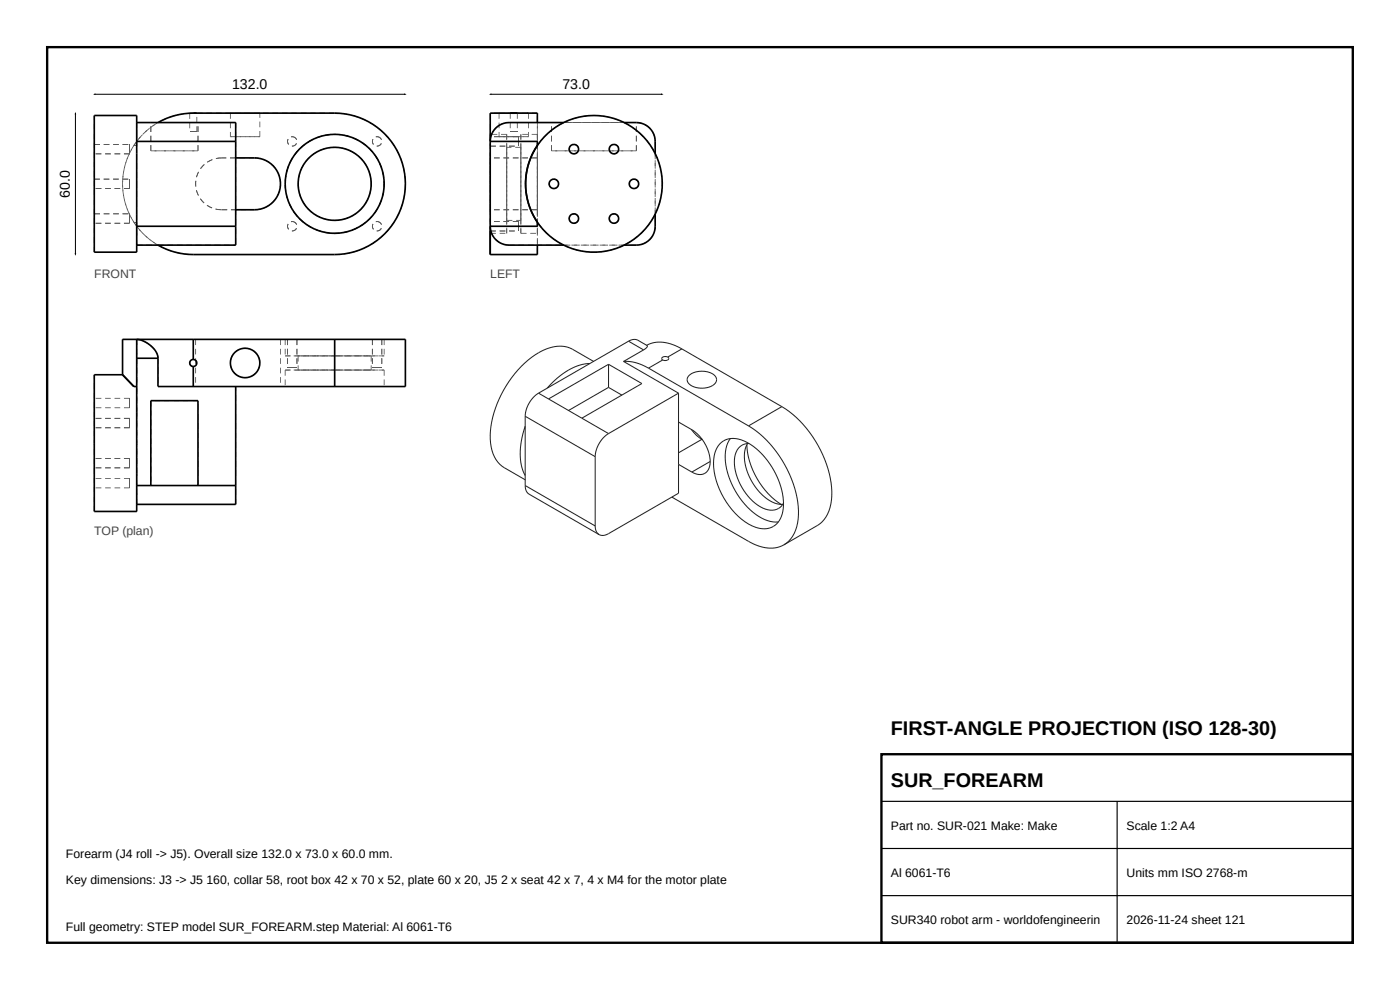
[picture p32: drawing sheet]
<svg xmlns="http://www.w3.org/2000/svg" width="297mm" height="210mm" viewBox="0 0 297 210" stroke-linecap="round" stroke-linejoin="round" font-family="sans-serif">
<defs><g id="words">
<g font-size="4.2">
<text x="189" y="156">FIRST-ANGLE PROJECTION (ISO 128-30)</text>
<text x="189" y="167">SUR_FOREARM</text>
</g>
<g font-size="3">
<text x="49.2" y="18.8">132.0</text>
<text x="119.3" y="18.8">73.0</text>
<text x="14.8" y="41.9" transform="rotate(-90 14.8 41.9)">60.0</text>
</g>
<g font-size="2.6" fill="#444">
<text x="20" y="59">FRONT</text>
<text x="104" y="59">LEFT</text>
<text x="20" y="113.5">TOP (plan)</text>
</g>
<g font-size="2.6">
<text x="189" y="176">Part no. SUR-021 Make: Make</text>
<text x="239" y="176">Scale 1:2 A4</text>
<text x="14" y="182">Forearm (J4 roll -&gt; J5). Overall size 132.0 x 73.0 x 60.0 mm.</text>
<text x="189" y="186">Al 6061-T6</text>
<text x="239" y="186">Units mm ISO 2768-m</text>
<text x="14" y="187.5">Key dimensions: J3 -&gt; J5</text>
<text x="43.8" y="187.5">160, collar 58, root box 42 x 70 x 52, plate 60 x 20, J5</text>
<text x="106.3" y="187.5">2 x seat 42 x 7, 4 x M4 for the motor plate</text>
<text x="14" y="197.5">Full geometry: STEP model SUR_FOREARM.step Material: Al 6061-T6</text>
<text x="189" y="196">SUR340 robot arm - worldofengineerin</text>
<text x="239" y="196">2026-11-24 sheet 121</text>
</g>
</g></defs>
<path d="M10 10h277v190h-277zM187 160h100v40h-100z" fill="none" stroke="#000" stroke-width=".5"/>
<path d="M187 170h100M187 180h100M237 170v30M187 190h100" fill="none" stroke="#000" stroke-width=".25"/>
<g fill="#555">
<path d="M28.9 24.8h.2v1.2h-.2z"/>
<path d="M28.4 30.8h.6v.2h-.6z"/>
<path d="M28.4 47h.6v.2h-.6z"/>
<path d="M28.9 52.3h.2v1.2h-.2z"/>
<path d="M28.9 30h.2v.9h-.2z"/>
<path d="M28.9 29.9l.2 .2-.6 .8-.2-.1z"/>
<path d="M28.3 47.2l.2-.1 .6 .8-.2 .2z"/>
<path d="M28.9 47.1h.2v.9h-.2z"/>
<path d="M19.9 45.4h.2v1.2h-.2z"/>
<path d="M19.9 46.2h.2v1.2h-.2z"/>
<path d="M19.9 38h.2v1.2h-.2z"/>
<path d="M19.9 38.8h.2v1.2h-.2z"/>
<path d="M19.9 30.6h.2v1.2h-.2z"/>
<path d="M19.9 31.4h.2v1.2h-.2z"/>
<path d="M27.4 45.4h.2v1.2h-.2z"/>
<path d="M27.4 46.2h.2v1.2h-.2z"/>
<path d="M27.4 38h.2v1.2h-.2z"/>
<path d="M27.4 38.8h.2v1.2h-.2z"/>
<path d="M27.4 30.6h.2v1.2h-.2z"/>
<path d="M27.4 31.4h.2v1.2h-.2z"/>
<path d="M40.2 23.9h.8v.2h-.7z"/>
<path d="M41 23.9h.8v.2h-.8z"/>
<path d="M40.6 27.9h1.2v.2h-1.2z"/>
<path d="M40.3 27.9h1.2v.2h-1.2z"/>
<path d="M28.9 29.7h.2v1.2h-.2zM28.9 27.7h.2v1.2h-.2zM28.9 26h.2v.9h-.2z"/>
<path d="M27.7 46.1h.2l.6 1-.2 .1zM26.9 44.3h.2v.3l.4 .8h-.1zM26.3 42.4h.2l.3 1.1-.2 .1zM26 40.4h.2l.1 1.2h-.2zM25.9 38.4h.2v1.2h-.2zM26.1 36.4h.2l-.1 1.2h-.2zM26.6 34.4l.2 .1-.3 1.2-.2-.1zM27.4 32.6h.1l-.4 .8v.4l-.2-.1zM28.3 30.8l.2 .1-.6 1h-.2z"/>
<path d="M28.9 50.8h.2v1.2h-.2zM28.9 48.8h.2v1.2h-.2zM28.9 47.1h.2v.9h-.2z"/>
<path d="M28.9 45.4h.2v1.2h-.2zM28.9 47.4h.2v1.2h-.2zM28.9 49.4h.2v1.2h-.2zM28.9 51.4h.2v.6h-.2z"/>
<path d="M28.9 26h.2v1.2h-.2zM28.9 28h.2v1.2h-.2zM28.9 30h.2v1.2h-.2zM28.9 32h.2v.6h-.2z"/>
<path d="M19.9 52.3h.2v1.2h-.2zM19.9 50.3h.2v1.2h-.2zM19.9 48.3h.2v1.2h-.2zM19.9 46.3h.2v1.2h-.2zM19.9 44.3h.2v1.2h-.2zM19.9 42.3h.2v1.2h-.2zM19.9 40.3h.2v1.2h-.2zM19.9 38.3h.2v1.2h-.2zM19.9 36.3h.2v1.2h-.2zM19.9 34.3h.2v1.2h-.2zM19.9 32.3h.2v1.2h-.2zM19.9 30.3h.2v1.2h-.2zM19.9 28.3h.2v1.2h-.2zM19.9 26.3h.2v1.2h-.2zM19.9 24.5h.2v1h-.2z"/>
<path d="M28.9 28.8h.2v1.2h-.2zM28.9 26.8h.2v1.2h-.2z"/>
<path d="M28.9 29.9l.2 .2-.7 .9-.2-.1zM27.8 31.6l.2 .1-.6 1.1-.1-.1zM27 33.4l.1 .1-.4 1.1h-.1zM26.4 35.4h.1l-.2 .4v.8l-.2-.1zM26 37.3l.2 .1-.2 .5 .1 .7-.2-.1zM25.9 39.4l.2-.1-.1 .8 .2 .4-.2 .1zM26.1 41.4l.2-.1v.9l.2 .3h-.2zM26.5 43.3h.2l.4 1.1-.2 .1zM27.2 45.2l.2-.1 .5 1.1-.1 .1zM28.2 47l.1-.1 .7 1-.1 .1z"/>
<path d="M28.9 50.8h.2v1.2h-.2zM28.9 48.8h.2v1.2h-.2z"/>
<path d="M28.9 32.6h.2v1.2h-.2zM28.9 34.6h.2v1.2h-.2zM28.9 36.6h.2v1.2h-.2zM28.9 38.6h.2v1.2h-.2zM28.9 40.6h.2v1.2h-.2zM28.9 42.6h.2v1.2h-.2zM28.9 44.6h.2v.8h-.2z"/>
<path d="M40.8 25.9h1.2v.2h-1.2zM38.8 25.9h1.2v.2h-1.2zM36.8 25.9h1.2v.2h-1.2zM34.8 25.9h1.2v.2h-1.2zM32.8 25.9h1.2v.2h-1.2z"/>
<path d="M48.8 25.9h1.2v.2h-1.2zM46.8 25.9h1.2v.2h-1.2zM44.8 25.9h1.2v.2h-1.2zM42.8 25.9h1.2v.2h-1.2zM40.8 25.9h1.2v.2h-1.2zM38.8 25.9h1.2v.2h-1.2zM36.8 25.9h1.2v.2h-1.2zM34.8 25.9h1.2v.2h-1.2zM33.5 25.9h.5v.2h-.5z"/>
<path d="M29 25.9h1.2v.2h-1.2zM31 25.9h1.2v.2h-1.2zM33 25.9h.5v.2h-.5z"/>
<path d="M29.7 29l.1 .1-.7 1-.2-.2zM30.3 28.4l.8-.8 .1 .1-.8 .8zM31.7 27.1l1-.7 .1 .1-.9 .7zM33.4 26l.2 .1z"/>
<path d="M39.8 24l1.2-.1v.2h-1.2zM37.8 24.3l1.2-.3v.2l-1.2 .2zM35.9 24.8l1.1-.4 .1 .2-1.2 .4zM34 25.6l1.1-.5 .1 .2-.4 .1-.7 .4zM32.3 26.7l1-.7 .1 .2-.5 .2-.5 .4zM30.8 27.9l.9-.8 .1 .2-.6 .4-.3 .4zM30.2 28.5l.1 .1-.6 .6-.2 .3-.1-.1z"/>
<path d="M28.9 48.1l.2-.2 .7 1-.1 .1zM30.2 49.6l.2-.1 .8 .8-.1 .1zM31.9 50.8l.9 .7-.1 .1-1-.7zM33.5 51.9l.3 .3 .8 .2-.1 .2-1.1-.6zM35.3 52.8l.5 .3 .6 .1-.1 .1-1.1-.4zM37.2 53.4l.6 .3h.5v.1l-1.2-.2zM39.1 53.8l.8 .2 .4-.1v.2l-1.2-.1z"/>
<path d="M69.8 23.9h1.2v.2h-1.2zM67.8 23.9h1.2v.2h-1.2zM65.8 23.9h1.2v.2h-1.2zM63.8 23.9h1.2v.2h-1.2zM61.8 23.9h1.2v.2h-1.2zM59.8 23.9h1.2v.2h-1.2zM57.8 23.9h1.2v.2h-1.2zM55.8 23.9h1.2v.2h-1.2zM53.8 23.9h1.2v.2h-1.2zM51.8 23.9h1.2v.2h-1.2zM49.8 23.9h1.2v.2h-1.2zM47.8 23.9h1.2v.2h-1.2zM45.8 23.9h1.2v.2h-1.2zM43.8 23.9h1.2v.2h-1.2zM41.8 23.9h1.2v.2h-1.2z"/>
<path d="M41 53.9h1.2v.2h-1.2zM43 53.9h1.2v.2h-1.2zM45 53.9h1.2v.2h-1.2zM47 53.9h1.2v.2h-1.2zM49 53.9h1.2v.2h-1.2zM51 53.9h1.2v.2h-1.2zM53 53.9h1.2v.2h-1.2zM55 53.9h1.2v.2h-1.2zM57 53.9h1.2v.2h-1.2zM59 53.9h1.2v.2h-1.2zM61 53.9h1.2v.2h-1.2zM63 53.9h1.2v.2h-1.2zM65 53.9h1.2v.2h-1.2zM67 53.9h1.2v.2h-1.2zM69 53.9h1.2v.2h-1.2z"/>
<path d="M71 53.9h1.2v.1l-1.2 .1zM73 53.8l1.2-.2v.1l-1.2 .3zM74.9 53.4l1.2-.4v.2l-1.1 .3zM76.8 52.7l.4-.1 .7-.4 .1 .2-1.1 .5zM78.6 51.8l.5-.2 .5-.4 .1 .1-1 .7zM80.2 50.7l.6-.4 .3-.4 .1 .2-.9 .7zM82.5 48.5l.1 .1-.8 .9-.1-.1 .6-.6zM83.6 46.9l.2 .1-.7 1-.1-.1zM84.6 45.1l.2 .1-.6 1.1-.1-.1zM85.3 43.3h.2l-.4 1.2-.2-.1zM85.7 41.3l.2 .1-.2 1.1h-.2l.2-.3zM85.9 39.4h.2l-.1 1.2-.2-.1 .2-.4zM85.8 37.4h.2l.1 1.2h-.2l.1-.7zM85.5 35.4h.1l.3 1.2h-.2v-.8zM84.9 33.5h.1l.4 1.1h-.1zM84 31.7l.2-.1 .5 1.1-.1 .1zM82.9 30.1l.2-.2 .7 1-.2 .1zM81.6 28.6l.2-.2 .8 .9-.2 .1zM80.3 27.1l.9 .8-.1 .1-.3-.3-.7-.5zM78.6 26l1 .6-.1 .2-.4-.4-.6-.3zM76.8 25.1l1.1 .5-.1 .1-.6-.3-.5-.2zM74.9 24.4l1.1 .4v.2l-.8-.4h-.4zM72.9 24l1.2 .2v.2l-1.2-.2zM71 23.9l1.1 .1v.1h-1.1z"/>
<path d="M47 44.4h1.2v.2h-1.2zM49 44.4h1.2v.2h-1.2zM51 44.4h1.2v.2h-1.2zM53 44.4h1v.2h-1z"/>
<path d="M45.8 33.5l1.2-.1v.2l-.6-.1-.6 .2zM43.9 34.3l1.1-.5 .1 .1-.6 .2-.5 .4zM42.9 35.2l.4-.4 .1 .2-.4 .2-.4 .6-.1-.1zM42 36.4l.2 .1-.2 .3-.2 .8h-.2zM41.5 38.4h.1l-.1 .3 .1 .9h-.2zM41.6 40.4l.2-.1 .2 .9 .2 .2-.2 .1zM42.4 42.2l.2-.1 .4 .7 .4 .2-.2 .1zM44 43.5l.5 .4 .5 .1-.1 .2-1-.5zM45.8 44.3l.6 .2 .5-.1v.2l-1.2-.2z"/>
<path d="M54 44.4l.6 .1 .6-.2v.2l-1.2 .1zM55.9 44.1l.6-.2 .5-.4 .1 .2-1.1 .5zM58.4 42.2l.1 .1-.8 .9-.1-.2 .4-.2zM59.2 40.4h.2l-.4 1.2-.2-.1 .3-.3zM59.4 38.4h.2l-.1 1.2h-.1l.1-.3zM58.8 36.6l.2-.1 .4 1.1-.2 .1-.1-.9zM57.8 34.9l.8 .9-.2 .1-.4-.7-.4-.2zM56.1 33.8l1 .6-.1 .1-.5-.4-.5-.1zM54.1 33.4l1.2 .2-.1 .1-.6-.2-.5 .1z"/>
<path d="M52.8 33.4h1.2v.2h-1.2zM50.8 33.4h1.2v.2h-1.2zM48.8 33.4h1.2v.2h-1.2zM47 33.4h1v.2h-1z"/>
<path d="M62 28.9l.6 .2 .4 .5-.2 .1 .1-.2-.4-.4h-.5zM61.9 30.9h.5l.4-.3v-.2l.2 .1-.6 .5-.5 .1zM61.1 29.5l.1 .1-.2 .2 .1 .5 .2 .3-.1 .1-.3-.6zM61.7 28.9h.3v.2h-.2z"/>
<path d="M80 28.9l.6 .2 .4 .5-.2 .1 .1-.2-.4-.4h-.5zM79.9 30.9h.5l.4-.3v-.2l.2 .1-.6 .5-.5 .1zM79.1 29.5l.1 .1-.2 .2 .1 .5 .2 .3-.1 .1-.3-.6zM79.7 28.9h.3v.2h-.2z"/>
<path d="M71 28.4l1.2 .1v.2l-.3-.2-.9 .1zM73 28.6l1.2 .3-.1 .2-.4-.2-.7-.1zM74.9 29.2l1.1 .5-.1 .1-.5-.3-.5-.2zM76.7 30.1l1 .7-.1 .1-.6-.5-.4-.1zM78.3 31.3l.8 .9-.1 .1-.6-.7-.2-.1zM79.5 33l.1-.1 .7 1-.2 .1zM80.5 34.7l.1-.1 .5 1.1-.2 .1v-.4zM81.1 36.6l.2-.1 .2 1.2h-.2v-.5zM81.4 38.5h.2v1.2h-.2l.1-.7zM81.3 40.5h.2l-.3 1.2h-.1l.2-.9zM80.8 42.4l.2 .1-.5 1.1-.1-.1zM80 44.2l.2 .1-.7 1-.2-.1 .3-.2zM78.9 45.8l.1 .1-.9 .9-.1-.1 .4-.3zM76.4 47.9l.6-.3 .4-.4 .1 .1-1 .7zM74.7 48.7l.7-.2 .3-.2 .1 .1-1.1 .5zM72.8 49.3l.9-.2 .2-.1 .1 .2-1.2 .2zM70.8 49.4l.2 .1 1-.1v.1l-1.2 .1zM68.8 49.2l.4 .1 .8 .1v.1l-1.2-.2zM66.9 48.6l.5 .3 .6 .1v.1l-1.1-.4zM65.2 47.6l.6 .5 .4 .1-.1 .2-1-.6zM63.7 46.4l.6 .6 .2 .2-.1 .1-.9-.8zM62.2 44.9l.2-.1 .7 1-.1 .1zM61.3 43.2l.1-.1 .1 .3 .5 .8-.2 .1zM60.7 41.3l.1-.1 .1 .5 .3 .7h-.2zM60.4 39.3h.2l-.1 .6 .2 .5-.2 .1zM60.6 37.3h.1l-.2 .8 .1 .4h-.2zM61.1 35.3l.1 .1-.3 .9v.2h-.2zM62 33.5l.1 .1-.2 .1-.3 .9h-.2zM63.2 31.9l.1 .1-.3 .3-.5 .6-.1-.1zM63.7 31.3l1-.8 .1 .2-.5 .3-.4 .4zM65.3 30.1l1.1-.6 .1 .1-.7 .3-.4 .3zM67.1 29.2l1.2-.4v.1l-.9 .2-.2 .2zM69 28.6l1.2-.2 .1 .2-1.2 .2z"/>
<path d="M62 46.9l.6 .2 .4 .5-.2 .1 .1-.2-.4-.4h-.5zM61.9 48.9h.5l.4-.3v-.2l.2 .1-.6 .5-.5 .1zM61.1 47.5l.1 .1-.2 .2 .1 .5 .2 .3-.1 .1-.3-.6zM61.7 46.9h.3v.2h-.2z"/>
<path d="M80 46.9l.6 .2 .4 .5-.2 .1 .1-.2-.4-.4h-.5zM79.9 48.9h.5l.4-.3v-.2l.2 .1-.6 .5-.5 .1zM79.1 47.5l.1 .1-.2 .2 .1 .5 .2 .3-.1 .1-.3-.6zM79.7 46.9h.3v.2h-.2z"/>
<path d="M32.6 51.3l1 .6-.1 .2-1-.7zM31 50.1l.9 .7-.1 .2-.9-.8zM29.5 48.7l.1-.1 .8 .9-.1 .1zM28.9 48.1l.2-.1z"/>
<path d="M29 51.9h1.2v.2h-1.2zM31 51.9h1.2v.2h-1.2zM33 51.9h.5v.2h-.5z"/>
<path d="M33.5 51.9h1.2v.2h-1.2zM35.5 51.9h1.2v.2h-1.2zM37.5 51.9h1.2v.2h-1.2zM39.5 51.9h1.2v.2h-1.2zM41.5 51.9h1.2v.2h-1.2zM43.5 51.9h1.2v.2h-1.2zM45.5 51.9h1.2v.2h-1.2zM47.5 51.9h1.2v.2h-1.2zM49.5 51.9h.5v.2h-.5z"/>
<path d="M20 45.3h1.2v.2h-1.2zM22 45.3h1.2v.2h-1.2zM24 45.3h1.2v.2h-1.2zM26 45.3h1.2v.2h-1.2z"/>
<path d="M20 37.9h1.2v.2h-1.2zM22 37.9h1.2v.2h-1.2zM24 37.9h1.2v.2h-1.2zM26 37.9h1.2v.2h-1.2z"/>
<path d="M20 30.5h1.2v.2h-1.2zM22 30.5h1.2v.2h-1.2zM24 30.5h1.2v.2h-1.2zM26 30.5h1.2v.2h-1.2z"/>
<path d="M20 45.3h1.2v.2h-1.2zM22 45.3h1.2v.2h-1.2zM24 45.3h1.2v.2h-1.2zM26 45.3h1.2v.2h-1.2z"/>
<path d="M20 30.5h1.2v.2h-1.2zM22 30.5h1.2v.2h-1.2zM24 30.5h1.2v.2h-1.2zM26 30.5h1.2v.2h-1.2z"/>
<path d="M20 37.9h1.2v.2h-1.2zM22 37.9h1.2v.2h-1.2zM24 37.9h1.2v.2h-1.2zM26 37.9h1.2v.2h-1.2z"/>
<path d="M31.9 30.8h.2v1.2h-.2zM31.9 28.8h.2v1.2h-.2zM31.9 26.8h.2v1.2h-.2z"/>
<path d="M31.9 30.8h.2v1.2h-.2zM31.9 28.8h.2v1.2h-.2zM31.9 26.8h.2v1.2h-.2z"/>
<path d="M40.8 31.9h1.2v.2h-1.2zM38.8 31.9h1.2v.2h-1.2zM36.8 31.9h1.2v.2h-1.2zM34.8 31.9h1.2v.2h-1.2zM32.8 31.9h1.2v.2h-1.2z"/>
<path d="M41.9 30.8h.2v1.2h-.2zM41.9 28.8h.2v1.2h-.2zM41.9 26.8h.2v1.2h-.2z"/>
<path d="M41.9 30.8h.2v1.2h-.2zM41.9 28.8h.2v1.2h-.2zM41.9 26.8h.2v1.2h-.2z"/>
<path d="M49.9 26h.2v1.2h-.2zM49.9 28h.2v1.2h-.2zM49.9 30h.2v1.2h-.2zM49.9 32h.2v1.2h-.2z"/>
<path d="M49.9 33.5h.2v1.2h-.2zM49.9 35.5h.2v1.2h-.2zM49.9 37.5h.2v1.2h-.2zM49.9 39.5h.2v1.2h-.2zM49.9 41.5h.2v1.2h-.2zM49.9 43.5h.2v1h-.2z"/>
<path d="M49.9 44.5h.2v1.2h-.2zM49.9 46.5h.2v1.2h-.2zM49.9 48.5h.2v1.2h-.2zM49.9 50.5h.2v1.2h-.2z"/>
<path d="M53.9 23.9h1.2v.2h-1.2zM51.9 23.9h1.2v.2h-1.2zM49.9 23.9h1.2v.2h-1.2zM48.9 23.9h.2v.2h-.2z"/>
<path d="M48.9 23.9h1.2v.2h-1.2zM50.9 23.9h1.2v.2h-1.2zM52.9 23.9h1.2v.2h-1.2zM54.9 23.9h.2v.2h-.2z"/>
<path d="M47 44.4h1.2v.2h-1.2zM49 44.4h1v.2h-1z"/>
<path d="M45.8 33.5l1.2-.1v.2l-.6-.1-.6 .2zM43.9 34.3l1.1-.5 .1 .1-.6 .2-.5 .4zM42.9 35.2l.4-.4 .1 .2-.4 .2-.4 .6-.1-.1zM42 36.4l.2 .1-.2 .3-.2 .8h-.2zM41.5 38.4h.1l-.1 .3 .1 .9h-.2zM41.6 40.4l.2-.1 .2 .9 .2 .2-.2 .1zM42.4 42.2l.2-.1 .4 .7 .4 .2-.2 .1zM44 43.5l.5 .4 .5 .1-.1 .2-1-.5zM45.8 44.3l.6 .2 .5-.1v.2l-1.2-.2z"/>
<path d="M48.8 33.4h1.2v.2h-1.2zM47 33.4h1v.2h-1z"/>
<path d="M62 28.9l.6 .2 .4 .5-.2 .1 .1-.2-.4-.4h-.5zM61.9 30.9h.5l.4-.3v-.2l.2 .1-.6 .5-.5 .1zM61.1 29.5l.1 .1-.2 .2 .1 .5 .2 .3-.1 .1-.3-.6zM61.7 28.9h.3v.2h-.2z"/>
<path d="M80 28.9l.6 .2 .4 .5-.2 .1 .1-.2-.4-.4h-.5zM79.9 30.9h.5l.4-.3v-.2l.2 .1-.6 .5-.5 .1zM79.1 29.5l.1 .1-.2 .2 .1 .5 .2 .3-.1 .1-.3-.6zM79.7 28.9h.3v.2h-.2z"/>
<path d="M71 28.4l1.2 .1v.2l-.3-.2-.9 .1zM73 28.6l1.2 .3-.1 .2-.4-.2-.7-.1zM74.9 29.2l1.1 .5-.1 .1-.5-.3-.5-.2zM76.7 30.1l1 .7-.1 .1-.6-.5-.4-.1zM78.3 31.3l.8 .9-.1 .1-.6-.7-.2-.1zM79.5 33l.1-.1 .7 1-.2 .1zM80.5 34.7l.1-.1 .5 1.1-.2 .1v-.4zM81.1 36.6l.2-.1 .2 1.2h-.2v-.5zM81.4 38.5h.2v1.2h-.2l.1-.7zM81.3 40.5h.2l-.3 1.2h-.1l.2-.9zM80.8 42.4l.2 .1-.5 1.1-.1-.1zM80 44.2l.2 .1-.7 1-.2-.1 .3-.2zM78.9 45.8l.1 .1-.9 .9-.1-.1 .4-.3zM76.4 47.9l.6-.3 .4-.4 .1 .1-1 .7zM74.7 48.7l.7-.2 .3-.2 .1 .1-1.1 .5zM72.8 49.3l.9-.2 .2-.1 .1 .2-1.2 .2zM70.8 49.4l.2 .1 1-.1v.1l-1.2 .1zM68.8 49.2l.4 .1 .8 .1v.1l-1.2-.2zM66.9 48.6l.5 .3 .6 .1v.1l-1.1-.4zM65.2 47.6l.6 .5 .4 .1-.1 .2-1-.6zM63.7 46.4l.6 .6 .2 .2-.1 .1-.9-.8zM62.2 44.9l.2-.1 .7 1-.1 .1zM61.3 43.2l.1-.1 .1 .3 .5 .8-.2 .1zM60.7 41.3l.1-.1 .1 .5 .3 .7h-.2zM60.4 39.3h.2l-.1 .6 .2 .5-.2 .1zM60.6 37.3h.1l-.2 .8 .1 .4h-.2zM61.1 35.3l.1 .1-.3 .9v.2h-.2zM62 33.5l.1 .1-.2 .1-.3 .9h-.2zM63.2 31.9l.1 .1-.3 .3-.5 .6-.1-.1zM63.7 31.3l1-.8 .1 .2-.5 .3-.4 .4zM65.3 30.1l1.1-.6 .1 .1-.7 .3-.4 .3zM67.1 29.2l1.2-.4v.1l-.9 .2-.2 .2zM69 28.6l1.2-.2 .1 .2-1.2 .2z"/>
<path d="M62 46.9l.6 .2 .4 .5-.2 .1 .1-.2-.4-.4h-.5zM61.9 48.9h.5l.4-.3v-.2l.2 .1-.6 .5-.5 .1zM61.1 47.5l.1 .1-.2 .2 .1 .5 .2 .3-.1 .1-.3-.6zM61.7 46.9h.3v.2h-.2z"/>
<path d="M80 46.9l.6 .2 .4 .5-.2 .1 .1-.2-.4-.4h-.5zM79.9 48.9h.5l.4-.3v-.2l.2 .1-.6 .5-.5 .1zM79.1 47.5l.1 .1-.2 .2 .1 .5 .2 .3-.1 .1-.3-.6zM79.7 46.9h.3v.2h-.2z"/>
<path d="M32 31.9h1.2v.2h-1.2zM34 31.9h1.2v.2h-1.2zM36 31.9h1.2v.2h-1.2zM38 31.9h1.2v.2h-1.2zM40 31.9h1.2v.2h-1.2z"/>
<path d="M71 28.4l1.2 .1v.2l-.3-.2-.9 .1zM73 28.6l1.2 .3-.1 .2-.4-.2-.7-.1zM74.9 29.2l1.1 .5-.1 .1-.5-.3-.5-.2zM76.7 30.1l1 .7-.1 .1-.6-.5-.4-.1zM78.3 31.3l.8 .9-.1 .1-.6-.7-.2-.1zM79.5 33l.1-.1 .7 1-.2 .1zM80.5 34.7l.1-.1 .5 1.1-.2 .1v-.4zM81.1 36.6l.2-.1 .2 1.2h-.2v-.5zM81.4 38.5h.2v1.2h-.2l.1-.7zM81.3 40.5h.2l-.3 1.2h-.1l.2-.9zM80.8 42.4l.2 .1-.5 1.1-.1-.1zM80 44.2l.2 .1-.7 1-.2-.1 .3-.2zM78.9 45.8l.1 .1-.9 .9-.1-.1 .4-.3zM76.4 47.9l.6-.3 .4-.4 .1 .1-1 .7zM74.7 48.7l.7-.2 .3-.2 .1 .1-1.1 .5zM72.8 49.3l.9-.2 .2-.1 .1 .2-1.2 .2zM70.8 49.4l.2 .1 1-.1v.1l-1.2 .1zM68.8 49.2l.4 .1 .8 .1v.1l-1.2-.2zM66.9 48.6l.5 .3 .6 .1v.1l-1.1-.4zM65.2 47.6l.6 .5 .4 .1-.1 .2-1-.6zM63.7 46.4l.6 .6 .2 .2-.1 .1-.9-.8zM62.2 44.9l.2-.1 .7 1-.1 .1zM61.3 43.2l.1-.1 .1 .3 .5 .8-.2 .1zM60.7 41.3l.1-.1 .1 .5 .3 .7h-.2zM60.4 39.3h.2l-.1 .6 .2 .5-.2 .1zM60.6 37.3h.1l-.2 .8 .1 .4h-.2zM61.1 35.3l.1 .1-.3 .9v.2h-.2zM62 33.5l.1 .1-.2 .1-.3 .9h-.2zM63.2 31.9l.1 .1-.3 .3-.5 .6-.1-.1zM63.7 31.3l1-.8 .1 .2-.5 .3-.4 .4zM65.3 30.1l1.1-.6 .1 .1-.7 .3-.4 .3zM67.1 29.2l1.2-.4v.1l-.9 .2-.2 .2zM69 28.6l1.2-.2 .1 .2-1.2 .2z"/>
<path d="M41.7 26.8h.1v1.2h-.1zM41.7 24.8h.1v1.2h-.1z"/>
<path d="M55 27.8h.2v1.2h-.2zM55 25.8h.2v1.2h-.2zM55 24h.2v1h-.2z"/>
<path d="M53.9 28.9h1.2v.2h-1.2zM51.9 28.9h1.2v.2h-1.2zM49.9 28.9h1.2v.2h-1.2zM48.9 28.9h.2v.2h-.2z"/>
<path d="M48.9 28.9h1.2v.2h-1.2zM50.9 28.9h1.2v.2h-1.2zM52.9 28.9h1.2v.2h-1.2zM54.9 28.9h.2v.2h-.2z"/>
<path d="M69.8 31.3l1.2-.1v.1h-.8l-.4 .1zM67.9 31.8l1.1-.4v.2h-.3l-.8 .4zM66.1 32.9l1-.7 .1 .1-.6 .3-.4 .4zM65.3 33.6l.2-.2 .1 .1-.2 .2-.5 .7-.2-.1zM64.3 35l.1 .1-.4 .5-.1 .5h-.2zM63.5 36.8l.1 .1-.3 .9 .1 .2h-.2zM63.2 38.8h.2l-.1 .6 .1 .6h-.2zM63.4 40.8h.2l.1 .9 .2 .2-.1 .1zM64.1 42.7l.2-.1 .1 .5 .5 .5-.1 .1zM65.3 44.4l.1-.2 .6 .7 .3 .1-.1 .2zM66.9 45.5l.3 .3 .8 .2-.1 .2-1.1-.6zM68.7 46.3l.7 .3h.5v.1l-1.2-.2zM70.7 46.6l.3 .1 .8-.1 .1 .2h-1.2zM72.6 46.5l.7-.1 .5-.3v.2l-1.1 .4zM74.5 45.8h.3l.7-.6 .1 .1-1 .7zM76.9 43.8l.2 .2-.9 .8-.1-.1 .5-.4zM78 42.2h.1l-.6 1.1-.1-.1 .6-.8zM78.5 40.3h.2l-.3 1.2-.1-.1 .2-.5zM78.6 38.3h.2v1.2h-.2l.1-.9zM78.2 36.4l.2-.1 .3 1.2h-.2v-.4zM77.3 34.6l.1-.1 .7 1.1-.2 .1-.3-.8zM76.1 33l.8 .9-.1 .1-.2-.3-.6-.5zM74.4 31.9l1 .6-.1 .2-.5-.5-.5-.1zM72.5 31.3l1.2 .3-.1 .2-.3-.2-.8-.1zM71 31.2h.7v.2l-.7-.1z"/>
<path d="M26.3 47.3h1.2v.2h-1.2zM24.3 47.3h1.2v.2h-1.2zM22.3 47.3h1.2v.2h-1.2zM20.3 47.3h1.2v.2h-1.2z"/>
<path d="M26.3 39.9h1.2v.2h-1.2zM24.3 39.9h1.2v.2h-1.2zM22.3 39.9h1.2v.2h-1.2zM20.3 39.9h1.2v.2h-1.2z"/>
<path d="M26.3 32.5h1.2v.2h-1.2zM24.3 32.5h1.2v.2h-1.2zM22.3 32.5h1.2v.2h-1.2zM20.3 32.5h1.2v.2h-1.2z"/>
<path d="M26.3 47.3h1.2v.2h-1.2zM24.3 47.3h1.2v.2h-1.2zM22.3 47.3h1.2v.2h-1.2zM20.3 47.3h1.2v.2h-1.2z"/>
<path d="M26.3 32.5h1.2v.2h-1.2zM24.3 32.5h1.2v.2h-1.2zM22.3 32.5h1.2v.2h-1.2zM20.3 32.5h1.2v.2h-1.2z"/>
<path d="M26.3 39.9h1.2v.2h-1.2zM24.3 39.9h1.2v.2h-1.2zM22.3 39.9h1.2v.2h-1.2zM20.3 39.9h1.2v.2h-1.2z"/>
<path d="M40.2 24h.1v1.2h-.1zM40.2 26h.1v1.2h-.1z"/>
<path d="M48.8 24h.2v1.2h-.2zM48.8 26h.2v1.2h-.2zM48.8 28h.2v1h-.2z"/>
</g>
<g fill="none" stroke="#000" stroke-width=".35">
<path d="M29 26v-1.5h-9v29h9v-1.5M29 30v18M29 26v4M29 26h21v4M29 30h21M41 24h30a15 15 0 0 1 15 15 15 15 0 0 1-15 15h-30a15 15 0 0 1-7.5-2M41 24a15 15 0 0 0-7.5 2M41 24h.8M50 33.5h4a5.5 5.5 0 0 1 5.5 5.5 5.5 5.5 0 0 1-5.5 5.5h-4M50 30v18M29 48v4M29 48h21"/>
<path d="M50 48v4h-21"/>
<circle cx="71" cy="39" r="7.7"/>
<circle cx="71" cy="39" r="10.5"/>
</g>
<g fill="#555">
<path d="M28.4 81.9h.6v.2h-.6z"/>
<path d="M28.9 107.3h.2v1.2h-.2z"/>
<path d="M19.9 89.7h.2v1h-.2z"/>
<path d="M19.9 89.5h.2v1.2h-.2z"/>
<path d="M19.9 88.7h.2v1h-.2z"/>
<path d="M19.9 85.5h.2v1h-.2z"/>
<path d="M19.9 85.3h.2v1.2h-.2z"/>
<path d="M19.9 84.5h.2v1h-.2z"/>
<path d="M19.9 98.2h.2v1h-.2z"/>
<path d="M19.9 98h.2v1.2h-.2z"/>
<path d="M19.9 97.2h.2v1h-.2z"/>
<path d="M19.9 102.5h.2v1h-.2z"/>
<path d="M19.9 102.3h.2v1.2h-.2z"/>
<path d="M19.9 101.5h.2v1h-.2z"/>
<path d="M62 71.9h1v.2h-1z"/>
<path d="M61.8 71.9h1.2v.2h-1.2z"/>
<path d="M61 71.9h1v.2h-1z"/>
<path d="M80 71.9h1v.2h-1z"/>
<path d="M79.8 71.9h1.2v.2h-1.2z"/>
<path d="M79 71.9h1v.2h-1z"/>
<path d="M27.4 89.7h.2v1h-.2z"/>
<path d="M27.4 89.5h.2v1.2h-.2z"/>
<path d="M27.4 88.7h.2v1h-.2z"/>
<path d="M27.4 85.5h.2v1h-.2z"/>
<path d="M27.4 85.3h.2v1.2h-.2z"/>
<path d="M27.4 84.5h.2v1h-.2z"/>
<path d="M27.4 98.2h.2v1h-.2z"/>
<path d="M27.4 98h.2v1.2h-.2z"/>
<path d="M27.4 97.2h.2v1h-.2z"/>
<path d="M27.4 102.5h.2v1h-.2z"/>
<path d="M27.4 102.3h.2v1.2h-.2z"/>
<path d="M27.4 101.5h.2v1h-.2z"/>
<path d="M62 77.9h1v.2h-1z"/>
<path d="M61.8 77.9h1.2v.2h-1.2z"/>
<path d="M61 77.9h1v.2h-1z"/>
<path d="M80 77.9h1v.2h-1z"/>
<path d="M79.8 77.9h1.2v.2h-1.2z"/>
<path d="M79 77.9h1v.2h-1z"/>
<path d="M28.9 82h.2v1.2h-.2zM28.9 84h.2v1.2h-.2zM28.9 86h.2v1.2h-.2z"/>
<path d="M28.9 86.4h.2v1.2h-.2zM28.9 84.4h.2v1.2h-.2zM28.9 82.4h.2v1.2h-.2z"/>
<path d="M28.9 99.2h.2v1.2h-.2zM28.9 97.2h.2v1.2h-.2zM28.9 95.2h.2v1.2h-.2zM28.9 93.2h.2v1.2h-.2zM28.9 91.2h.2v1.2h-.2zM28.9 89.2h.2v1.2h-.2zM28.9 87.6h.2v.8h-.2z"/>
<path d="M28.9 105.8h.2v1.2h-.2zM28.9 103.8h.2v1.2h-.2zM28.9 101.8h.2v1.2h-.2zM28.9 100.4h.2v.6h-.2z"/>
<path d="M28.9 100.4h.2v1.2h-.2zM28.9 102.4h.2v1.2h-.2zM28.9 104.4h.2v1.2h-.2zM28.9 106.4h.2v.6h-.2z"/>
<path d="M19.9 107.3h.2v1.2h-.2zM19.9 105.3h.2v1.2h-.2zM19.9 103.3h.2v1.2h-.2zM19.9 101.3h.2v1.2h-.2zM19.9 99.3h.2v1.2h-.2zM19.9 97.3h.2v1.2h-.2zM19.9 95.3h.2v1.2h-.2zM19.9 93.3h.2v1.2h-.2zM19.9 91.3h.2v1.2h-.2zM19.9 89.3h.2v1.2h-.2zM19.9 87.3h.2v1.2h-.2zM19.9 85.3h.2v1.2h-.2zM19.9 83.3h.2v1.2h-.2zM19.9 81.3h.2v1.2h-.2zM19.9 79.5h.2v1h-.2z"/>
<path d="M28.9 87.6h.2v1.2h-.2zM28.9 89.6h.2v1.2h-.2zM28.9 91.6h.2v1.2h-.2zM28.9 93.6h.2v1.2h-.2zM28.9 95.6h.2v1.2h-.2zM28.9 97.6h.2v1.2h-.2zM28.9 99.6h.2v.8h-.2z"/>
<path d="M28.9 72h.2v1.2h-.2zM28.9 74h.2v1.2h-.2zM28.9 76h.2v1.2h-.2zM28.9 78h.2v1.2h-.2zM28.9 80h.2v1.2h-.2z"/>
<path d="M28.9 72h.2v1.2h-.2zM28.9 74h.2v1.2h-.2zM28.9 76h.2v1.2h-.2zM28.9 78h.2v1.2h-.2zM28.9 80h.2v1.2h-.2z"/>
<path d="M26 71.9h1.2v.2h-.4a.5 .5 0 0 1-.8-.2zM28 71.9h1v.2h-1z"/>
<path d="M28.9 74.8h.2v1.2h-.2zM28.9 72.8h.2v1.2h-.2z"/>
<path d="M28.9 86.4h.2v1.2h-.2zM28.9 84.4h.2v1.2h-.2zM28.9 82.4h.2v1.2h-.2zM28.9 80.4h.2v1.2h-.2zM28.9 78.4h.2v1.2h-.2zM28.9 76.4h.2v1.2h-.2z"/>
<path d="M28.9 99.2h.2v1.2h-.2zM28.9 97.2h.2v1.2h-.2zM28.9 95.2h.2v1.2h-.2zM28.9 93.2h.2v1.2h-.2zM28.9 91.2h.2v1.2h-.2zM28.9 89.2h.2v1.2h-.2zM28.9 87.6h.2v.8h-.2z"/>
<path d="M28.9 105.8h.2v1.2h-.2zM28.9 103.8h.2v1.2h-.2z"/>
<path d="M28.9 101.8h.2v1.2h-.2zM28.9 100.4h.2v.6h-.2z"/>
<path d="M48.8 81.9h1.2v.2h-1.2zM46.8 81.9h1.2v.2h-1.2zM44.8 81.9h1.2v.2h-1.2zM42.8 81.9h1.2v.2h-1.2zM40.8 81.9h1.2v.2h-1.2zM38.8 81.9h1.2v.2h-1.2zM36.8 81.9h1.2v.2h-1.2zM34.8 81.9h1.2v.2h-1.2zM33.5 81.9h.5v.2h-.5z"/>
<path d="M29 71.9h1.2v.2h-1.2zM31 71.9h1.2v.2h-1.2zM33 71.9h1.2v.2h-1.2zM35 71.9h1.2v.2h-1.2zM37 71.9h1.2v.2h-1.2zM39 71.9h1.2v.2h-1.2z"/>
<path d="M41 71.9h1.2v.2h-1.2zM43 71.9h1.2v.2h-1.2zM45 71.9h1.2v.2h-1.2zM47 71.9h1.2v.2h-1.2zM49 71.9h1.2v.2h-1.2zM51 71.9h1.2v.2h-1.2zM53 71.9h1.2v.2h-1.2zM55 71.9h1.2v.2h-1.2zM57 71.9h1.2v.2h-1.2zM59 71.9h1.2v.2h-1.2zM61 71.9h1.2v.2h-1.2zM63 71.9h1.2v.2h-1.2zM65 71.9h1.2v.2h-1.2zM67 71.9h1.2v.2h-1.2zM69 71.9h1.2v.2h-1.2z"/>
<path d="M71 71.9h1.2v.2h-1.2zM73 71.9h1.2v.2h-1.2zM75 71.9h1.2v.2h-1.2zM77 71.9h1.2v.2h-1.2zM79 71.9h1.2v.2h-1.2zM81 71.9h1.2v.2h-1.2zM83 71.9h1.2v.2h-1.2zM85 71.9h1v.2h-1z"/>
<path d="M47 71.9h1.2v.2h-1.2zM49 71.9h1.2v.2h-1.2zM51 71.9h1.2v.2h-1.2zM53 71.9h1v.2h-1z"/>
<path d="M45.8 71.9h1.2v.2h-1.2zM43.8 71.9h1.2v.2h-1.2zM41.8 71.9h1.2v.2h-1.2z"/>
<path d="M41.5 71.9h1.2v.2h-1.2zM43.5 71.9h1.2v.2h-1.2zM45.5 71.9h1.2v.2h-1.2z"/>
<path d="M54 71.9h1.2v.2h-1.2zM56 71.9h1.2v.2h-1.2zM58 71.9h1.2v.2h-1.2z"/>
<path d="M58.3 71.9h1.2v.2h-1.2zM56.3 71.9h1.2v.2h-1.2zM54.3 71.9h1.2v.2h-1.2z"/>
<path d="M52.8 71.9h1.2v.2h-1.2zM50.8 71.9h1.2v.2h-1.2zM48.8 71.9h1.2v.2h-1.2zM47 71.9h1v.2h-1z"/>
<path d="M71 71.9h1.2v.2h-1.2zM73 71.9h1.2v.2h-1.2zM75 71.9h1.2v.2h-1.2zM77 71.9h1.2v.2h-1.2zM79 71.9h1.2v.2h-1.2zM81 71.9h.5v.2h-.5z"/>
<path d="M80.3 71.9h1.2v.2h-1.2zM78.3 71.9h1.2v.2h-1.2zM76.3 71.9h1.2v.2h-1.2zM74.3 71.9h1.2v.2h-1.2zM72.3 71.9h1.2v.2h-1.2zM70.3 71.9h1.2v.2h-1.2zM68.3 71.9h1.2v.2h-1.2zM66.3 71.9h1.2v.2h-1.2zM64.3 71.9h1.2v.2h-1.2zM62.3 71.9h1.2v.2h-1.2zM60.5 71.9h1v.2h-1z"/>
<path d="M60.5 71.9h1.2v.2h-1.2zM62.5 71.9h1.2v.2h-1.2zM64.5 71.9h1.2v.2h-1.2zM66.5 71.9h1.2v.2h-1.2zM68.5 71.9h1.2v.2h-1.2zM70.5 71.9h.5v.2h-.5z"/>
<path d="M33.1 74.9l.2-.1 .1 .3 .2 .9h-.2l.1-.5zM32 73.2l.9 .9-.2 .1-.3-.5-.5-.3zM30.3 72.2l1.1 .6-.1 .1-.6-.4-.5-.1zM29 71.9l.5 .1v.1h-.5z"/>
<path d="M33.4 76h.2v1.2h-.2zM33.4 78h.2v1.2h-.2zM33.4 80h.2v1.2h-.2z"/>
<path d="M33.5 81.9h1.2v.2h-1.2zM35.5 81.9h1.2v.2h-1.2zM37.5 81.9h1.2v.2h-1.2zM39.5 81.9h1.2v.2h-1.2zM41.5 81.9h1.2v.2h-1.2zM43.5 81.9h1.2v.2h-1.2zM45.5 81.9h1.2v.2h-1.2zM47.5 81.9h1.2v.2h-1.2zM49.5 81.9h.5v.2h-.5z"/>
<path d="M49.9 101.8h.2v1.2h-.2zM49.9 99.8h.2v1.2h-.2zM49.9 97.8h.2v1.2h-.2zM49.9 95.8h.2v1.2h-.2zM49.9 93.8h.2v1.2h-.2zM49.9 91.8h.2v1.2h-.2zM49.9 89.8h.2v1.2h-.2zM49.9 87.8h.2v1.2h-.2zM49.9 85.8h.2v1.2h-.2zM49.9 83.8h.2v1.2h-.2zM49.9 82h.2v1h-.2z"/>
<path d="M29 106.9h1.2v.2h-1.2zM31 106.9h1.2v.2h-1.2zM33 106.9h1.2v.2h-1.2zM35 106.9h1.2v.2h-1.2zM37 106.9h1.2v.2h-1.2zM39 106.9h1.2v.2h-1.2zM41 106.9h1.2v.2h-1.2zM43 106.9h1.2v.2h-1.2zM45 106.9h1.2v.2h-1.2zM47 106.9h1.2v.2h-1.2zM49 106.9h1v.2h-1z"/>
<path d="M49.9 105.8h.2v1.2h-.2zM49.9 103.8h.2v1.2h-.2z"/>
<path d="M31.9 85h.2v1.2h-.2zM31.9 87h.2v1.2h-.2zM31.9 89h.2v1.2h-.2zM31.9 91h.2v1.2h-.2zM31.9 93h.2v1.2h-.2zM31.9 95h.2v1.2h-.2zM31.9 97h.2v1.2h-.2zM31.9 99h.2v1.2h-.2zM31.9 101h.2v1.2h-.2z"/>
<path d="M40.8 84.9h1.2v.2h-1.2zM38.8 84.9h1.2v.2h-1.2zM36.8 84.9h1.2v.2h-1.2zM34.8 84.9h1.2v.2h-1.2zM32.8 84.9h1.2v.2h-1.2z"/>
<path d="M41.9 101.8h.2v1.2h-.2zM41.9 99.8h.2v1.2h-.2zM41.9 97.8h.2v1.2h-.2zM41.9 95.8h.2v1.2h-.2zM41.9 93.8h.2v1.2h-.2zM41.9 91.8h.2v1.2h-.2zM41.9 89.8h.2v1.2h-.2zM41.9 87.8h.2v1.2h-.2zM41.9 85.8h.2v1.2h-.2z"/>
<path d="M33.5 81.9h1.2v.2h-1.2zM35.5 81.9h1.2v.2h-1.2zM37.5 81.9h1.2v.2h-1.2zM39.5 81.9h1.2v.2h-1.2z"/>
<path d="M41 81.9h1.2v.2h-1.2zM43 81.9h1.2v.2h-1.2zM45 81.9h1.2v.2h-1.2zM47 81.9h1.2v.2h-1.2zM49 81.9h1.2v.2h-1.2zM51 81.9h1.2v.2h-1.2zM53 81.9h1.2v.2h-1.2zM55 81.9h1.2v.2h-1.2zM57 81.9h1.2v.2h-1.2zM59 81.9h1.2v.2h-1.2zM61 81.9h1.2v.2h-1.2zM63 81.9h1.2v.2h-1.2zM65 81.9h1.2v.2h-1.2zM67 81.9h1.2v.2h-1.2zM69 81.9h1.2v.2h-1.2z"/>
<path d="M50 81.9h1.2v.2h-1.2zM52 81.9h1.2v.2h-1.2z"/>
<path d="M71 81.9h1.2v.2h-1.2zM73 81.9h1.2v.2h-1.2zM75 81.9h1.2v.2h-1.2zM77 81.9h1.2v.2h-1.2zM79 81.9h1.2v.2h-1.2zM81 81.9h1.2v.2h-1.2zM83 81.9h1.2v.2h-1.2zM85 81.9h1v.2h-1z"/>
<path d="M54 81.9h1.2v.2h-1.2zM56 81.9h1.2v.2h-1.2zM58 81.9h1.2v.2h-1.2z"/>
<path d="M58.3 81.9h1.2v.2h-1.2zM56.3 81.9h1.2v.2h-1.2zM54.3 81.9h1.2v.2h-1.2z"/>
<path d="M52.8 81.9h1.2v.2h-1.2zM50.8 81.9h1.2v.2h-1.2z"/>
<path d="M71 81.9h1.2v.2h-1.2zM73 81.9h1.2v.2h-1.2zM75 81.9h1.2v.2h-1.2zM77 81.9h1.2v.2h-1.2zM79 81.9h1.2v.2h-1.2zM81 81.9h.5v.2h-.5z"/>
<path d="M80.3 81.9h1.2v.2h-1.2zM78.3 81.9h1.2v.2h-1.2zM76.3 81.9h1.2v.2h-1.2zM74.3 81.9h1.2v.2h-1.2zM72.3 81.9h1.2v.2h-1.2zM70.3 81.9h1.2v.2h-1.2zM68.3 81.9h1.2v.2h-1.2zM66.3 81.9h1.2v.2h-1.2zM64.3 81.9h1.2v.2h-1.2zM62.3 81.9h1.2v.2h-1.2zM60.5 81.9h1v.2h-1z"/>
<path d="M60.5 81.9h1.2v.2h-1.2zM62.5 81.9h1.2v.2h-1.2zM64.5 81.9h1.2v.2h-1.2zM66.5 81.9h1.2v.2h-1.2zM68.5 81.9h1.2v.2h-1.2zM70.5 81.9h.5v.2h-.5z"/>
<path d="M47 81.9h1.2v.2h-1.2zM49 81.9h1v.2h-1z"/>
<path d="M45.8 81.9h1.2v.2h-1.2zM43.8 81.9h1.2v.2h-1.2zM41.8 81.9h1.2v.2h-1.2z"/>
<path d="M41.5 81.9h1.2v.2h-1.2zM43.5 81.9h1.2v.2h-1.2zM45.5 81.9h1.2v.2h-1.2z"/>
<path d="M48.8 81.9h1.2v.2h-1.2zM47 81.9h1v.2h-1z"/>
<path d="M71 75.4h1.2v.2h-1.2zM73 75.4h1.2v.2h-1.2zM75 75.4h1.2v.2h-1.2zM77 75.4h1.2v.2h-1.2zM79 75.4h1.2v.2h-1.2zM81 75.4h.5v.2h-.5z"/>
<path d="M80.3 75.4h1.2v.2h-1.2zM78.3 75.4h1.2v.2h-1.2zM76.3 75.4h1.2v.2h-1.2zM74.3 75.4h1.2v.2h-1.2zM72.3 75.4h1.2v.2h-1.2zM70.3 75.4h1.2v.2h-1.2zM68.3 75.4h1.2v.2h-1.2zM66.3 75.4h1.2v.2h-1.2zM64.3 75.4h1.2v.2h-1.2zM62.3 75.4h1.2v.2h-1.2zM60.5 75.4h1v.2h-1z"/>
<path d="M60.5 75.4h1.2v.2h-1.2zM62.5 75.4h1.2v.2h-1.2zM64.5 75.4h1.2v.2h-1.2zM66.5 75.4h1.2v.2h-1.2zM68.5 75.4h1.2v.2h-1.2zM70.5 75.4h.5v.2h-.5z"/>
<path d="M32 102.9h1.2v.2h-1.2zM34 102.9h1.2v.2h-1.2zM36 102.9h1.2v.2h-1.2zM38 102.9h1.2v.2h-1.2zM40 102.9h1.2v.2h-1.2z"/>
<path d="M71 78.4h1.2v.2h-1.2zM73 78.4h1.2v.2h-1.2zM75 78.4h1.2v.2h-1.2zM77 78.4h1.2v.2h-1.2zM79 78.4h1.2v.2h-1.2zM81 78.4h.5v.2h-.5z"/>
<path d="M80.3 78.4h1.2v.2h-1.2zM78.3 78.4h1.2v.2h-1.2zM76.3 78.4h1.2v.2h-1.2zM74.3 78.4h1.2v.2h-1.2zM72.3 78.4h1.2v.2h-1.2zM70.3 78.4h1.2v.2h-1.2zM68.3 78.4h1.2v.2h-1.2zM66.3 78.4h1.2v.2h-1.2zM64.3 78.4h1.2v.2h-1.2zM62.3 78.4h1.2v.2h-1.2zM60.5 78.4h1v.2h-1z"/>
<path d="M60.5 78.4h1.2v.2h-1.2zM62.5 78.4h1.2v.2h-1.2zM64.5 78.4h1.2v.2h-1.2zM66.5 78.4h1.2v.2h-1.2zM68.5 78.4h1.2v.2h-1.2zM70.5 78.4h.5v.2h-.5z"/>
<path d="M41 76.2a.84 .84 0 0 1 .8 .8h-.1v-.2l-.3-.4-.4-.1zM40.3 76.6l.1 .1-.1 .1v.4l.3 .4h.1v.2l-.2-.1a.82 .82 0 0 1-.2-1.1zM41.7 77h.1v.3l-.3 .4-.1-.2 .3-.3z"/>
<path d="M54.8 75.9l.2-.1 .1 .2 .1 1h-.2l.1-.5zM53.7 74.3l.9 .8-.2 .1-.2-.4-.6-.4zM51.7 73.8l1.2 .1v.2l-.4-.2-.8 .1zM49.9 74.6l1-.6 .1 .2h-.4l-.6 .6zM49.3 75.2l.2 .1-.5 .7v.4h-.1zM48.8 77.2h.2v.8l.3 .3-.2 .1zM49.6 79.1l.1-.1 .5 .5 .4 .2-.1 .1zM51.3 79.9l.7 .2 .5-.1v.2h-1l-.2-.1zM53.2 79.8l.6-.3 .4-.4 .1 .1-.8 .7h-.2zM55 77.4l.2 .1-.4 1.1-.2-.1 .4-.5z"/>
<path d="M69.8 75.4h1.2v.2h-1.2zM67.8 75.4h1.2v.2h-1.2zM65.8 75.4h1.2v.2h-1.2zM63.8 75.4h1.2v.2h-1.2z"/>
<path d="M63.3 75.4h1.2v.2h-1.2zM65.3 75.4h1.2v.2h-1.2zM67.3 75.4h1.2v.2h-1.2zM69.3 75.4h1.2v.2h-1.2zM71.3 75.4h1.2v.2h-1.2zM73.3 75.4h1.2v.2h-1.2zM75.3 75.4h1.2v.2h-1.2zM77.3 75.4h1.2v.2h-1.2z"/>
<path d="M77.6 75.4h1.2v.2h-1.2zM75.6 75.4h1.2v.2h-1.2zM73.6 75.4h1.2v.2h-1.2zM71.6 75.4h1.2v.2h-1.2z"/>
<path d="M69.8 78.4h1.2v.2h-1.2zM67.8 78.4h1.2v.2h-1.2zM65.8 78.4h1.2v.2h-1.2zM63.8 78.4h1.2v.2h-1.2z"/>
<path d="M63.3 78.4h1.2v.2h-1.2zM65.3 78.4h1.2v.2h-1.2zM67.3 78.4h1.2v.2h-1.2zM69.3 78.4h1.2v.2h-1.2zM71.3 78.4h1.2v.2h-1.2zM73.3 78.4h1.2v.2h-1.2zM75.3 78.4h1.2v.2h-1.2zM77.3 78.4h1.2v.2h-1.2z"/>
<path d="M77.6 78.4h1.2v.2h-1.2zM75.6 78.4h1.2v.2h-1.2zM73.6 78.4h1.2v.2h-1.2zM71.6 78.4h1.2v.2h-1.2z"/>
<path d="M26.3 88.7h1.2v.1h-1.2zM24.3 88.7h1.2v.1h-1.2zM22.3 88.7h1.2v.1h-1.2zM20.3 88.7h1.2v.1h-1.2z"/>
<path d="M26.3 90.7h1.2v.1h-1.2zM24.3 90.7h1.2v.1h-1.2zM22.3 90.7h1.2v.1h-1.2zM20.3 90.7h1.2v.1h-1.2z"/>
<path d="M26.3 84.4h1.2v.2h-1.2zM24.3 84.4h1.2v.2h-1.2zM22.3 84.4h1.2v.2h-1.2zM20.3 84.4h1.2v.2h-1.2z"/>
<path d="M26.3 86.4h1.2v.2h-1.2zM24.3 86.4h1.2v.2h-1.2zM22.3 86.4h1.2v.2h-1.2zM20.3 86.4h1.2v.2h-1.2z"/>
<path d="M26.3 88.7h1.2v.1h-1.2zM24.3 88.7h1.2v.1h-1.2zM22.3 88.7h1.2v.1h-1.2zM20.3 88.7h1.2v.1h-1.2z"/>
<path d="M26.3 90.7h1.2v.1h-1.2zM24.3 90.7h1.2v.1h-1.2zM22.3 90.7h1.2v.1h-1.2zM20.3 90.7h1.2v.1h-1.2z"/>
<path d="M26.3 97.2h1.2v.1h-1.2zM24.3 97.2h1.2v.1h-1.2zM22.3 97.2h1.2v.1h-1.2zM20.3 97.2h1.2v.1h-1.2z"/>
<path d="M26.3 99.2h1.2v.1h-1.2zM24.3 99.2h1.2v.1h-1.2zM22.3 99.2h1.2v.1h-1.2zM20.3 99.2h1.2v.1h-1.2z"/>
<path d="M26.3 97.2h1.2v.1h-1.2zM24.3 97.2h1.2v.1h-1.2zM22.3 97.2h1.2v.1h-1.2zM20.3 97.2h1.2v.1h-1.2z"/>
<path d="M26.3 99.2h1.2v.1h-1.2zM24.3 99.2h1.2v.1h-1.2zM22.3 99.2h1.2v.1h-1.2zM20.3 99.2h1.2v.1h-1.2z"/>
<path d="M26.3 101.4h1.2v.2h-1.2zM24.3 101.4h1.2v.2h-1.2zM22.3 101.4h1.2v.2h-1.2zM20.3 101.4h1.2v.2h-1.2z"/>
<path d="M26.3 103.4h1.2v.2h-1.2zM24.3 103.4h1.2v.2h-1.2zM22.3 103.4h1.2v.2h-1.2zM20.3 103.4h1.2v.2h-1.2z"/>
<path d="M41.4 72h.2v1.2h-.2zM41.4 74h.2v1.2h-.2zM41.4 76h.2v1.2h-.2zM41.4 78h.2v1.2h-.2zM41.4 80h.2v1.2h-.2z"/>
<path d="M59.4 72h.2v1.2h-.2zM59.4 74h.2v1.2h-.2zM59.4 76h.2v1.2h-.2zM59.4 78h.2v1.2h-.2zM59.4 80h.2v1.2h-.2z"/>
<path d="M60.9 72h.2v1.2h-.2zM60.9 74h.2v1.2h-.2zM60.9 76h.2v1.2h-.2z"/>
<path d="M62.9 72h.2v1.2h-.2zM62.9 74h.2v1.2h-.2zM62.9 76h.2v1.2h-.2z"/>
<path d="M78.9 72h.2v1.2h-.2zM78.9 74h.2v1.2h-.2zM78.9 76h.2v1.2h-.2z"/>
<path d="M80.9 72h.2v1.2h-.2zM80.9 74h.2v1.2h-.2zM80.9 76h.2v1.2h-.2z"/>
<path d="M60.4 72h.2v1.2h-.2zM60.4 74h.2v1.2h-.2z"/>
<path d="M81.4 72h.2v1.2h-.2zM81.4 74h.2v1.2h-.2z"/>
<path d="M60.9 72h.2v1.2h-.2zM60.9 74h.2v1.2h-.2zM60.9 76h.2v1.2h-.2z"/>
<path d="M62.9 72h.2v1.2h-.2zM62.9 74h.2v1.2h-.2zM62.9 76h.2v1.2h-.2z"/>
<path d="M78.9 72h.2v1.2h-.2zM78.9 74h.2v1.2h-.2zM78.9 76h.2v1.2h-.2z"/>
<path d="M80.9 72h.2v1.2h-.2zM80.9 74h.2v1.2h-.2zM80.9 76h.2v1.2h-.2z"/>
<path d="M60.4 78.5h.2v1.2h-.2zM60.4 80.5h.2v1.2h-.2z"/>
<path d="M81.4 78.5h.2v1.2h-.2zM81.4 80.5h.2v1.2h-.2z"/>
<path d="M63.2 75.5h.1v1.2h-.1zM63.2 77.5h.1v1h-.1z"/>
<path d="M78.7 75.5h.1v1.2h-.1zM78.7 77.5h.1v1h-.1z"/>
</g>
<g fill="none" stroke="#000" stroke-width=".35">
<path d="M26 79.5l2.4 2.5h.6M26 79.5h-6v29h9v-1.5M29 76v27M29 72v4M29 72h-3v7.5M29 72a5.3 5.3 0 0 1 4.5 3.8v.2M29 72h12M29 76h4.5M33.5 76v6h7.5M41 76.2a.75 .75 0 0 0-.7 .8 .75 .75 0 0 0 .7 .7M41 76.2a.75 .75 0 0 1 .8 .8 .75 .75 0 0 1-.8 .7M41 72h30"/>
<path d="M41 72v4.2M41 77.7v4.3M71 72h15v10h-15M71 72v10M41 82h30M50 82v21M29 103v4M29 103h21M32 103v-18h10v18M50 103v4h-21"/>
<circle cx="52" cy="77" r="3.1"/>
</g>
<g fill="#555">
<path d="M113.9 30h.2v.9h-.2z"/>
<path d="M113.9 47.1h.2v.9h-.2z"/>
<path d="M103.9 29h.2v1.2h-.2z"/>
<path d="M103.9 29.8h.2v1.2h-.2z"/>
<path d="M103.9 47h.2v1.2h-.2z"/>
<path d="M103.9 47.8h.2v1.2h-.2z"/>
<path d="M109.9 29h.2v1.2h-.2z"/>
<path d="M109.9 29.8h.2v1.2h-.2z"/>
<path d="M109.9 47h.2v1.2h-.2z"/>
<path d="M109.9 47.8h.2v1.2h-.2z"/>
<path d="M108.3 27.9h.7v.2h-.7z"/>
<path d="M108.3 27.9h1.2v.2h-1.2z"/>
<path d="M109 27.9h.8v.2h-.8z"/>
<path d="M119.5 25.9l1.1-.5 .1 .2-1.1 .5zM121.4 25.2l1.2-.4v.2l-1.1 .3zM123.3 24.7l1.2-.2 .1 .2-.5-.1-.7 .2zM125.3 24.4h.7v.2h-.6z"/>
<path d="M114.6 29.8l.2 .2-.7 .9-.2-.1zM116 28.4l.1 .1-.8 .8-.1-.1zM116.6 27.8l1-.7 .1 .1-1 .8zM118.2 26.7l1.1-.6 .1 .1-.8 .3-.3 .3z"/>
<path d="M118.6 51.3l1 .6-.1 .2-1-.6zM116.9 50.2l1 .7-.1 .2-1-.8zM115.4 49l.1-.1 .8 .8-.1 .1zM114.1 47.4l.1-.1 .4 .7 .4 .3-.2 .1z"/>
<path d="M131.3 52.4l1.1-.5 .1 .2-1.1 .5zM129.4 53l1.1-.3 .1 .1-1.2 .4zM127.4 53.3l1.2-.1 .1 .1-1.2 .2zM125.5 53.4h1.1l.1 .2h-1.3zM123.5 53.2l1.2 .1-.1 .2-1.1-.1zM121.6 52.7l1.1 .3v.2l-1.2-.3zM119.7 52l1.1 .4-.1 .2-1.1-.5z"/>
<path d="M138.9 45.4l.2 .1-.6 1-.2-.1zM137.9 47.1l.2 .1-.8 1-.1-.1zM136.7 48.7l.1 .1-.8 .8-.1-.1zM134.3 50.8l.8-.5 .2-.3 .1 .2-1 .7zM132.6 51.8l.7-.3 .3-.3 .1 .2-1 .6z"/>
<path d="M138.9 32.6l.2-.1 .5 1.1-.2 .1zM139.7 34.5l.1-.1 .4 1.2h-.2zM140.2 36.4l.1-.1 .2 1.2-.2 .1zM140.4 38.4l.2-.1v1.3l-.2-.1zM140.3 40.3l.2 .1-.1 1.1h-.2zM140 42.3h.2l-.3 1.2-.2-.1zM139.4 44.2l.2 .1-.5 1.1-.1-.1z"/>
<path d="M132.5 25.9l1 .6-.1 .2-1-.6zM134.2 26.9l1 .8-.1 .1-1-.7zM135.8 28.2l.8 .8-.1 .1-.8-.8zM137 29.7l.2-.1 .7 1-.1 .1-.5-.8zM138.2 31.3h.2l.6 1-.2 .1-.3-.7z"/>
<path d="M126 24.4l1.2 .1v.1h-1.2zM128 24.6l1.2 .2v.1l-.4-.1-.8-.1zM130 25l1.1 .3v.2l-.4-.2-.8-.2zM131.9 25.6l.6 .3-.1 .2-.6-.3z"/>
<path d="M119.6 25.9h1.2v.2h-1.2zM121.6 25.9h1.2v.2h-1.2zM123.6 25.9h1.2v.2h-1.2zM125.6 25.9h1.2v.2h-1.2zM127.6 25.9h1.2v.2h-1.2zM129.6 25.9h1.2v.2h-1.2zM131.6 25.9h.8v.2h-.8z"/>
<path d="M131.2 51.9h1.2v.2h-1.2zM129.2 51.9h1.2v.2h-1.2zM127.2 51.9h1.2v.2h-1.2zM125.2 51.9h1.2v.2h-1.2zM123.2 51.9h1.2v.2h-1.2zM121.2 51.9h1.2v.2h-1.2zM119.6 51.9h.8v.2h-.8z"/>
<path d="M138.9 32.6h.2v1.2h-.2zM138.9 34.6h.2v1.2h-.2zM138.9 36.6h.2v1.2h-.2zM138.9 38.6h.2v1.2h-.2zM138.9 40.6h.2v1.2h-.2zM138.9 42.6h.2v1.2h-.2zM138.9 44.6h.2v.8h-.2z"/>
<path d="M117 25.9h1.2v.2h-1.2zM119 25.9h1.2v.2h-1.2zM121 25.9h1.2v.2h-1.2zM123 25.9h1.2v.2h-1.2zM125 25.9h1.2v.2h-1.2zM127 25.9h1.2v.2h-1.2zM129 25.9h1.2v.2h-1.2zM131 25.9h1.2v.2h-1.2zM133 25.9h1.2v.2h-1.2z"/>
<path d="M133.8 25.9h1.2v.2h-1.2zM131.8 25.9h1.2v.2h-1.2zM129.8 25.9h1.2v.2h-1.2zM127.8 25.9h1.2v.2h-1.2zM125.8 25.9h1.2v.2h-1.2zM123.8 25.9h1.2v.2h-1.2zM121.8 25.9h1.2v.2h-1.2zM119.8 25.9h1.2v.2h-1.2zM117.8 25.9h1.2v.2h-1.2z"/>
<path d="M114 25.9h1.2v.2h-1.2zM116 25.9h1.2v.2h-1.2zM118 25.9h1.2v.2h-1.2zM120 25.9h1.2v.2h-1.2zM122 25.9h1.2v.2h-1.2zM124 25.9h1.2v.2h-1.2zM126 25.9h1.2v.2h-1.2zM128 25.9h1.2v.2h-1.2zM130 25.9h1.2v.2h-1.2zM132 25.9h1.2v.2h-1.2zM134 25.9h1v.2h-1z"/>
<path d="M108 25.9h1.2v.2h-1.2zM110 25.9h1.2v.2h-1.2zM112 25.9h1.2v.2h-1.2z"/>
<path d="M104.1 28.8h.2l-.3 .8 .1 .4h-.2zM105.1 27.1l.2 .1-.4 .3-.3 .6-.2-.1zM105.8 26.6l1.1-.5 .1 .1-.7 .2-.4 .3zM107.7 25.9h.3v.2h-.3z"/>
<path d="M103.9 48.3h.2v1.2h-.2zM103.9 46.3h.2v1.2h-.2zM103.9 44.3h.2v1.2h-.2zM103.9 42.3h.2v1.2h-.2zM103.9 40.3h.2v1.2h-.2zM103.9 38.3h.2v1.2h-.2zM103.9 36.3h.2v1.2h-.2zM103.9 34.3h.2v1.2h-.2zM103.9 32.3h.2v1.2h-.2zM103.9 30.3h.2v1.2h-.2zM103.9 28.3h.2v1.2h-.2zM103.9 26.3h.2v1.2h-.2zM103.9 24.3h.2v1.2h-.2z"/>
<path d="M103.9 33.5h.2v1.2h-.2zM103.9 35.5h.2v1.2h-.2zM103.9 37.5h.2v1.2h-.2zM103.9 39.5h.2v1.2h-.2zM103.9 41.5h.2v1.2h-.2zM103.9 43.5h.2v1h-.2z"/>
<path d="M103.9 43.3h.2v1.2h-.2zM103.9 41.3h.2v1.2h-.2zM103.9 39.3h.2v1.2h-.2zM103.9 37.3h.2v1.2h-.2zM103.9 35.3h.2v1.2h-.2zM103.9 33.5h.2v1h-.2z"/>
<path d="M103.9 28.5h.2v1.2h-.2zM103.9 30.5h.2v1.2h-.2zM103.9 32.5h.2v1.2h-.2zM103.9 34.5h.2v1.2h-.2zM103.9 36.5h.2v1.2h-.2zM103.9 38.5h.2v1.2h-.2zM103.9 40.5h.2v1.2h-.2zM103.9 42.5h.2v1.2h-.2zM103.9 44.5h.2v1.2h-.2zM103.9 46.5h.2v1.2h-.2zM103.9 48.5h.2v1h-.2z"/>
<path d="M103.9 47.8h.2v1.2h-.2zM103.9 45.8h.2v1.2h-.2zM103.9 43.8h.2v1.2h-.2zM103.9 41.8h.2v1.2h-.2zM103.9 39.8h.2v1.2h-.2zM103.9 37.8h.2v1.2h-.2zM103.9 35.8h.2v1.2h-.2zM103.9 33.8h.2v1.2h-.2zM103.9 31.8h.2v1.2h-.2zM103.9 29.8h.2v1.2h-.2zM103.9 28.5h.2v.5h-.2z"/>
<path d="M106.8 51.7l.8 .3 .4-.1v.2l-1.2-.2zM105.1 50.8l.1-.1 .5 .6 .4 .1-.1 .2zM104.1 49.1l.1-.1 .1 .6 .4 .5-.1 .1zM103.9 48h.2v.3h-.2z"/>
<path d="M108 51.9h1.2v.2h-1.2zM110 51.9h1.2v.2h-1.2zM112 51.9h1.2v.2h-1.2z"/>
<path d="M133.8 51.9h1.2v.2h-1.2zM131.8 51.9h1.2v.2h-1.2zM129.8 51.9h1.2v.2h-1.2zM127.8 51.9h1.2v.2h-1.2zM125.8 51.9h1.2v.2h-1.2zM123.8 51.9h1.2v.2h-1.2zM121.8 51.9h1.2v.2h-1.2zM119.8 51.9h1.2v.2h-1.2zM117.8 51.9h1.2v.2h-1.2zM115.8 51.9h1.2v.2h-1.2zM114 51.9h1v.2h-1z"/>
<path d="M138.9 48h.2l-.2 1.2h-.2l.3-.7zM138.4 49.9l.1 .1-.7 .9-.1-.1 .5-.4zM136 51.8l.5-.1 .6-.4 .1 .1-1.1 .5zM135 51.9h.3v.2h-.3z"/>
<path d="M138.9 30h.2v1.2h-.2zM138.9 32h.2v1.2h-.2zM138.9 34h.2v1.2h-.2zM138.9 36h.2v1.2h-.2zM138.9 38h.2v1.2h-.2zM138.9 40h.2v1.2h-.2zM138.9 42h.2v1.2h-.2zM138.9 44h.2v1.2h-.2zM138.9 46h.2v1.2h-.2z"/>
<path d="M135 25.9l1.2 .2v.2l-.7-.3-.5 .1zM137 26.4l.9 .8-.1 .1-.4-.5-.5-.2zM138.3 27.9l.1-.1 .1 .2 .4 .9-.1 .1-.1-.5zM138.9 29.7h.2v.3h-.2z"/>
<path d="M121.8 45.3l.5 .1 .5 .6h-.2v-.1l-.3-.4-.6-.1zM121.7 47.3h.4l.5-.4v-.2l.1 .1-.5 .6h-.5zM120.8 45.8l.2 .1-.2 .3v.5l.3 .2-.2 .2-.2-.7zM121.5 45.3h.2l.1 .1-.3 .1z"/>
<path d="M117.5 37.9l.6 .2 .4 .5-.2 .1 .1-.2-.4-.4h-.5zM117.4 39.9h.5l.4-.3v-.2l.2 .1-.6 .5-.5 .1zM116.6 38.5l.1 .1-.2 .2 .1 .5 .2 .3-.1 .1-.3-.6zM117.2 37.9h.3v.2h-.2z"/>
<path d="M121.8 30.5l.5 .2 .5 .6h-.2v-.1l-.3-.4-.6-.1zM121.7 32.5l.4 .1 .5-.4v-.2l.1 .1-.5 .5-.5 .1zM120.8 31.1l.2 .1-.2 .2v.6l.3 .2-.2 .1-.2-.6zM121.5 30.6l.2-.1 .1 .2-.3 .1z"/>
<path d="M130.3 45.3l.5 .1 .5 .6h-.2v-.1l-.3-.4-.6-.1zM130.2 47.3h.4l.5-.4v-.2l.1 .1-.5 .6h-.5zM129.3 45.8l.2 .1-.2 .3v.5l.3 .2-.2 .2-.2-.7zM130 45.3h.2l.1 .1-.3 .1z"/>
<path d="M130.3 30.5l.5 .2 .5 .6h-.2v-.1l-.3-.4-.6-.1zM130.2 32.5l.4 .1 .5-.4v-.2l.1 .1-.5 .5-.5 .1zM129.3 31.1l.2 .1-.2 .2v.6l.3 .2-.2 .1-.2-.6zM130 30.6l.2-.1 .1 .2-.3 .1z"/>
<path d="M134.5 37.9l.6 .2 .4 .5-.2 .1 .1-.2-.4-.4h-.5zM134.4 39.9h.5l.4-.3v-.2l.2 .1-.6 .5-.5 .1zM133.6 38.5l.1 .1-.2 .2 .1 .5 .2 .3-.1 .1-.3-.6zM134.2 37.9h.3v.2h-.2z"/>
<path d="M117 31.9h1.2v.2h-1.2zM119 31.9h1.2v.2h-1.2zM121 31.9h1.2v.2h-1.2zM123 31.9h1.2v.2h-1.2zM125 31.9h1.2v.2h-1.2zM127 31.9h1.2v.2h-1.2zM129 31.9h1.2v.2h-1.2zM131 31.9h1.2v.2h-1.2zM133 31.9h1.2v.2h-1.2z"/>
<path d="M134.9 30.8h.2v1.2h-.2zM134.9 28.8h.2v1.2h-.2zM134.9 26.8h.2v1.2h-.2z"/>
<path d="M116.9 30.8h.2v1.2h-.2zM116.9 28.8h.2v1.2h-.2zM116.9 26.8h.2v1.2h-.2z"/>
<path d="M116.9 30.8h.2v1.2h-.2zM116.9 28.8h.2v1.2h-.2zM116.9 26.8h.2v1.2h-.2z"/>
<path d="M133.8 31.9h1.2v.2h-1.2zM131.8 31.9h1.2v.2h-1.2zM129.8 31.9h1.2v.2h-1.2zM127.8 31.9h1.2v.2h-1.2zM125.8 31.9h1.2v.2h-1.2zM123.8 31.9h1.2v.2h-1.2zM121.8 31.9h1.2v.2h-1.2zM119.8 31.9h1.2v.2h-1.2zM117.8 31.9h1.2v.2h-1.2z"/>
<path d="M134.9 30.8h.2v1.2h-.2zM134.9 28.8h.2v1.2h-.2zM134.9 26.8h.2v1.2h-.2z"/>
<path d="M113.9 26h.2v1.2h-.2zM113.9 28h.2v1.2h-.2zM113.9 30h.2v1.2h-.2zM113.9 32h.2v1.2h-.2z"/>
<path d="M113.9 33.5h.2v1.2h-.2zM113.9 35.5h.2v1.2h-.2zM113.9 37.5h.2v1.2h-.2zM113.9 39.5h.2v1.2h-.2zM113.9 41.5h.2v1.2h-.2zM113.9 43.5h.2v1h-.2z"/>
<path d="M113.9 44.5h.2v1.2h-.2zM113.9 46.5h.2v1.2h-.2zM113.9 48.5h.2v1.2h-.2zM113.9 50.5h.2v1.2h-.2z"/>
<path d="M113.9 52.8h.2v1.2h-.2zM113.9 50.8h.2v1.2h-.2zM113.9 48.8h.2v1.2h-.2zM113.9 46.8h.2v1.2h-.2zM113.9 44.8h.2v1.2h-.2zM113.9 42.8h.2v1.2h-.2zM113.9 40.8h.2v1.2h-.2zM113.9 38.8h.2v1.2h-.2zM113.9 36.8h.2v1.2h-.2zM113.9 34.8h.2v1.2h-.2zM113.9 32.8h.2v1.2h-.2zM113.9 30.8h.2v1.2h-.2zM113.9 28.8h.2v1.2h-.2zM113.9 26.8h.2v1.2h-.2zM113.9 24.8h.2v1.2h-.2z"/>
<path d="M113.9 43.3h.2v1.2h-.2zM113.9 41.3h.2v1.2h-.2zM113.9 39.3h.2v1.2h-.2zM113.9 37.3h.2v1.2h-.2zM113.9 35.3h.2v1.2h-.2zM113.9 33.5h.2v1h-.2z"/>
<path d="M113.9 28.5h.2v1.2h-.2zM113.9 30.5h.2v1.2h-.2zM113.9 32.5h.2v1.2h-.2zM113.9 34.5h.2v1.2h-.2zM113.9 36.5h.2v1.2h-.2zM113.9 38.5h.2v1.2h-.2zM113.9 40.5h.2v1.2h-.2zM113.9 42.5h.2v1.2h-.2zM113.9 44.5h.2v1.2h-.2zM113.9 46.5h.2v1.2h-.2zM113.9 48.5h.2v1h-.2z"/>
<path d="M113.9 48.3h.2v1.2h-.2zM113.9 46.3h.2v1.2h-.2zM113.9 44.3h.2v1.2h-.2zM113.9 42.3h.2v1.2h-.2zM113.9 40.3h.2v1.2h-.2zM113.9 38.3h.2v1.2h-.2zM113.9 36.3h.2v1.2h-.2zM113.9 34.3h.2v1.2h-.2zM113.9 32.3h.2v1.2h-.2zM113.9 30.3h.2v1.2h-.2zM113.9 28.5h.2v1h-.2z"/>
<path d="M112.8 23.9h1.2v.2h-1.2zM110.8 23.9h1.2v.2h-1.2zM108.8 23.9h1.2v.2h-1.2zM106.8 23.9h1.2v.2h-1.2zM104.8 23.9h1.2v.2h-1.2z"/>
<path d="M107.8 23.9h1.2v.2h-1.2zM105.9 23.9h1.1v.2h-1.1z"/>
<path d="M105.9 23.9h1.2v.2h-.6a.42 .42 0 0 1-.6-.2zM107.9 23.9h.4v.2h-.4z"/>
<path d="M109.8 23.9h1.2v.2h-1.2zM111.8 23.9h.3v.2h-.3z"/>
<path d="M110.9 23.9h1.2v.2h-1.2zM109 23.9h1.1v.2h-1.1z"/>
<path d="M112.8 53.9h1.2v.2h-1.2zM110.8 53.9h1.2v.2h-1.2zM108.8 53.9h1.2v.2h-1.2zM106.8 53.9h1.2v.2h-1.2zM104.8 53.9h1.2v.2h-1.2z"/>
<path d="M112.8 44.4h1.2v.2h-1.2zM110.8 44.4h1.2v.2h-1.2zM108.8 44.4h1.2v.2h-1.2zM106.8 44.4h1.2v.2h-1.2zM104.8 44.4h1.2v.2h-1.2z"/>
<path d="M112.8 44.4h1.2v.2h-1.2zM110.8 44.4h1.2v.2h-1.2zM108.8 44.4h1.2v.2h-1.2zM106.8 44.4h1.2v.2h-1.2zM104.8 44.4h1.2v.2h-1.2z"/>
<path d="M112.8 33.4h1.2v.2h-1.2zM110.8 33.4h1.2v.2h-1.2zM108.8 33.4h1.2v.2h-1.2zM106.8 33.4h1.2v.2h-1.2zM104.8 33.4h1.2v.2h-1.2z"/>
<path d="M113.9 33.5h.2v1.2h-.2zM113.9 35.5h.2v1.2h-.2zM113.9 37.5h.2v1.2h-.2zM113.9 39.5h.2v1.2h-.2zM113.9 41.5h.2v1.2h-.2zM113.9 43.5h.2v1h-.2z"/>
<path d="M112.8 33.4h1.2v.2h-1.2zM110.8 33.4h1.2v.2h-1.2zM108.8 33.4h1.2v.2h-1.2zM106.8 33.4h1.2v.2h-1.2zM104.8 33.4h1.2v.2h-1.2z"/>
<path d="M108.8 28.9h1.2v.2h-1.2zM106.8 28.9h1.2v.2h-1.2zM104.8 28.9h1.2v.2h-1.2z"/>
<path d="M108.8 28.9h1.2v.2h-1.2zM106.8 28.9h1.2v.2h-1.2zM104.8 28.9h1.2v.2h-1.2z"/>
<path d="M106.3 28.4h1.2v.2h-1.2zM104.3 28.4h1.2v.2h-1.2z"/>
<path d="M107.4 28.5h.2v1.2h-.2zM107.4 30.5h.2v1.2h-.2zM107.4 32.5h.2v1.2h-.2zM107.4 34.5h.2v1.2h-.2zM107.4 36.5h.2v1.2h-.2zM107.4 38.5h.2v1.2h-.2zM107.4 40.5h.2v1.2h-.2zM107.4 42.5h.2v1.2h-.2zM107.4 44.5h.2v1.2h-.2zM107.4 46.5h.2v1.2h-.2zM107.4 48.5h.2v1h-.2z"/>
<path d="M107.4 48.3h.2v1.2h-.2zM107.4 46.3h.2v1.2h-.2zM107.4 44.3h.2v1.2h-.2zM107.4 42.3h.2v1.2h-.2zM107.4 40.3h.2v1.2h-.2zM107.4 38.3h.2v1.2h-.2zM107.4 36.3h.2v1.2h-.2zM107.4 34.3h.2v1.2h-.2zM107.4 32.3h.2v1.2h-.2zM107.4 30.3h.2v1.2h-.2zM107.4 28.5h.2v1h-.2z"/>
<path d="M108.8 46.9h1.2v.2h-1.2zM106.8 46.9h1.2v.2h-1.2zM104.8 46.9h1.2v.2h-1.2z"/>
<path d="M108.8 46.9h1.2v.2h-1.2zM106.8 46.9h1.2v.2h-1.2zM104.8 46.9h1.2v.2h-1.2z"/>
<path d="M112.8 28.4h1.2v.2h-1.2zM110.8 28.4h1.2v.2h-1.2z"/>
<path d="M110.4 28.5h.2v1.2h-.2zM110.4 30.5h.2v1.2h-.2zM110.4 32.5h.2v1.2h-.2zM110.4 34.5h.2v1.2h-.2zM110.4 36.5h.2v1.2h-.2zM110.4 38.5h.2v1.2h-.2zM110.4 40.5h.2v1.2h-.2zM110.4 42.5h.2v1.2h-.2zM110.4 44.5h.2v1.2h-.2zM110.4 46.5h.2v1.2h-.2zM110.4 48.5h.2v1h-.2z"/>
<path d="M110.4 48.3h.2v1.2h-.2zM110.4 46.3h.2v1.2h-.2zM110.4 44.3h.2v1.2h-.2zM110.4 42.3h.2v1.2h-.2zM110.4 40.3h.2v1.2h-.2zM110.4 38.3h.2v1.2h-.2zM110.4 36.3h.2v1.2h-.2zM110.4 34.3h.2v1.2h-.2zM110.4 32.3h.2v1.2h-.2zM110.4 30.3h.2v1.2h-.2zM110.4 28.5h.2v1h-.2z"/>
<path d="M107.8 28.9h1.2v.2h-1.2zM105.9 28.9h1.1v.2h-1.1z"/>
<path d="M105.9 28.9h1.2v.2h-1.2zM107.9 28.9h1.2v.2h-1.2zM109.9 28.9h1.2v.2h-1.2zM111.9 28.9h.2v.2h-.2z"/>
<path d="M110.9 28.9h1.2v.2h-1.2zM109 28.9h1.1v.2h-1.1z"/>
<path d="M107.4 31.2h.2v1.2h-.2zM107.4 33.2h.2v1.2h-.2zM107.4 35.2h.2v1.2h-.2zM107.4 37.2h.2v1.2h-.2zM107.4 39.2h.2v1.2h-.2zM107.4 41.2h.2v1.2h-.2zM107.4 43.2h.2v1.2h-.2zM107.4 45.2h.2v1.2h-.2z"/>
<path d="M107.4 45.5h.2v1.2h-.2zM107.4 43.5h.2v1.2h-.2zM107.4 41.5h.2v1.2h-.2zM107.4 39.5h.2v1.2h-.2zM107.4 37.5h.2v1.2h-.2zM107.4 35.5h.2v1.2h-.2zM107.4 33.5h.2v1.2h-.2zM107.4 31.5h.2v1.2h-.2z"/>
<path d="M110.4 31.2h.2v1.2h-.2zM110.4 33.2h.2v1.2h-.2zM110.4 35.2h.2v1.2h-.2zM110.4 37.2h.2v1.2h-.2zM110.4 39.2h.2v1.2h-.2zM110.4 41.2h.2v1.2h-.2zM110.4 43.2h.2v1.2h-.2zM110.4 45.2h.2v1.2h-.2z"/>
<path d="M110.4 45.5h.2v1.2h-.2zM110.4 43.5h.2v1.2h-.2zM110.4 41.5h.2v1.2h-.2zM110.4 39.5h.2v1.2h-.2zM110.4 37.5h.2v1.2h-.2zM110.4 35.5h.2v1.2h-.2zM110.4 33.5h.2v1.2h-.2zM110.4 31.5h.2v1.2h-.2z"/>
<path d="M109.3 31.2h1.2v.1h-1.2zM107.5 31.2h1v.1h-1z"/>
<path d="M104 30.9h1.2v.2h-1.2zM106 30.9h1.2v.2h-1.2zM108 30.9h1.2v.2h-1.2z"/>
<path d="M104 30.9h1.2v.2h-1.2zM106 30.9h1.2v.2h-1.2zM108 30.9h1.2v.2h-1.2z"/>
<path d="M104 49.4h1.2v.2h-1.2zM106 49.4h1.2v.2h-1.2z"/>
<path d="M104 48.9h1.2v.2h-1.2zM106 48.9h1.2v.2h-1.2zM108 48.9h1.2v.2h-1.2z"/>
<path d="M104 48.9h1.2v.2h-1.2zM106 48.9h1.2v.2h-1.2zM108 48.9h1.2v.2h-1.2z"/>
<path d="M110.5 49.4h1.2v.2h-1.2zM112.5 49.4h1.2v.2h-1.2z"/>
<path d="M108.2 24h.1v1.2h-.1zM108.2 26h.1v1.2h-.1z"/>
<path d="M109.7 24h.1v1.2h-.1zM109.7 26h.1v1.2h-.1z"/>
<path d="M105.8 24h.2v1.2h-.2zM105.8 26h.2v1.2h-.2zM105.8 28h.2v1h-.2z"/>
<path d="M112 24h.2v1.2h-.2zM112 26h.2v1.2h-.2zM112 28h.2v1h-.2z"/>
<path d="M107.5 46.7h1.2v.1h-1.2zM109.5 46.7h1v.1h-1z"/>
</g>
<g fill="none" stroke="#000" stroke-width=".35">
<path d="M104 30h10v.7a15.1 15.1 0 0 0 0 16.6v.7h-10M104 30v18M108.3 24h-4.3v6M108.3 24h1.5M109.8 24h4.2v2M119.6 26h-11.6a4 4 0 0 0-4 4M132.4 26a8.3 8.3 0 0 1 4.1 .3 4 4 0 0 1 2.5 3.7v2.6M104 48a4 4 0 0 0 4 4h11.6M104 48v6M104 49v5M114 52v2h-10M139 45.4a8.3 8.3 0 0 1-.3 4.1 4 4 0 0 1-3.7 2.5h-2.6"/>
<circle cx="117.5" cy="39" r="1"/>
<circle cx="121.7" cy="31.6" r="1"/>
<circle cx="126" cy="39" r="14.5"/>
<circle cx="130.2" cy="31.6" r="1"/>
<circle cx="134.5" cy="39" r="1"/>
<circle cx="121.7" cy="46.4" r="1"/>
<circle cx="130.2" cy="46.4" r="1"/>
</g>
<g fill="none" stroke="#222" stroke-width=".22">
<path d="M125.2 77.1a13.3 13.3 0 0 0-9.1 5.3M125.2 77.1l-10.9 6.3M125.9 76.7l-4.4-2.6a7.3 7.3 0 0 0-7.2 .7 22.5 22.5 0 0 0-10.3 18.4 7 7 0 0 0 3 6l4.4 2.6M129.1 77.3l-12.7 7.3M129.1 77.3l7.1 4.1-12.8 7.3M129.1 77.3v4.9M132.3 76.7a9.2 9.2 0 0 1 5.3 1.4M132.3 76.7l11.6 6.7M133.3 72.4a2 2 0 0 1 2-.2l2 1.1a.82 .82 0 0 1-.8 .9M133.3 72.4l-8.1 4.7M133.3 72.4l3.2 1.8M136.5 74.2l-4.2 2.5"/>
<path d="M137.2 73.3a7.5 7.5 0 0 1 7.5 .7M137.6 78.1l21.2 12.2M140.6 76.4l-3 1.7M141.6 75.8a.71 .71 0 0 0-.7-.2 .71 .71 0 0 0-.5 .6l.2 .2M141.6 75.8a.32 .32 0 0 1 .3 .3 .32 .32 0 0 1-.3 .3l-.5 .1-.5-.1M144.7 74l21.2 12.3M144.7 74l-3.1 1.8M146.1 79.7a4.2 4.2 0 0 1 5.8 .3 1.47 1.47 0 0 1-1.1 2 4.3 4.3 0 0 1-4.9-.9l-.1-.7zM111.4 90.4a13.3 13.3 0 0 0 0 10.5M111.4 88.3v14.7M111.4 88.3l14.9 8.6M114.3 83.4a6.2 6.2 0 0 0-2.9 4.9"/>
<path d="M114.3 83.4l14.8 8.6M126.3 96.9v14.7M129.1 92a6.2 6.2 0 0 0-2.8 4.9M129.1 82.2l-8.5 4.9M129.1 82.2l2.8 1.6M143.9 83.4v21.2l-14.8 8.6a2 2 0 0 1-2 .2M143.9 89.5l2.9 1.7a7.9 7.9 0 0 1 3.6 8.1 2.27 2.27 0 0 1-3.6 .8M143.9 83.4l-14.8 8.6M143.9 98.5l2.9 1.6M146.7 91.1l1 1.2 1.2 .9M148.9 93.2l.1 .1M148.9 93.2l-5 2.9"/>
<path d="M150.7 97.9l-3.9 2.2M152.8 94a4.4 4.4 0 0 1 5.3-.4 15.9 15.9 0 0 1 8.1 14.3 4.2 4.2 0 0 1-3.9 4.3 7.8 7.8 0 0 1-5.7-2.6 16.2 16.2 0 0 1-5.2-12.1 5.3 5.3 0 0 1 1.4-3.5zM154.9 93a9 9 0 0 0-.3 8.1 15.1 15.1 0 0 0 8.3 9.4l1.1 .2h1.1M158.4 94.4a16.5 16.5 0 0 0 7.3 12.6M158.6 94.1a7.6 7.6 0 0 0 .3 7 9.9 9.9 0 0 0 6.4 5.9h.8M158.8 90.3a23.3 23.3 0 0 1 10.6 19 7 7 0 0 1-3.1 6.3M158.9 94.1a3.1 3.1 0 0 0-3.1 3.3 11.6 11.6 0 0 0 6.5 10.6 2.95 2.95 0 0 0 3.9-1.3M165.9 86.3a23.3 23.3 0 0 1 10.6 18.9 7 7 0 0 1-3.1 6.3l-7.1 4.1M165.9 86.3l-7.1 4M111.4 103a2 2 0 0 0 .9 1.8l14.8 8.6M111.4 103l14.9 8.6M126.3 111.6a2 2 0 0 0 .8 1.8"/>
<path d="M142.5 105.5l16.3 9.3a7.5 7.5 0 0 0 7.5 .8"/>
</g>
<path d="M20 20h66M104 20h36.5M16 24v30" fill="none" stroke="#000" stroke-width=".21"/>
<path d="M85.7 19.8l.6 .2-.6 .2zM140.2 19.8l.6 .2-.6 .2zM16 23.7l.2 .6h-.4zM19.7 20l.6-.2v.4zM103.7 20l.6-.2v.4zM15.8 53.7h.4l-.2 .6z" fill="#000"/>
<use href="#words"/>
</svg>
